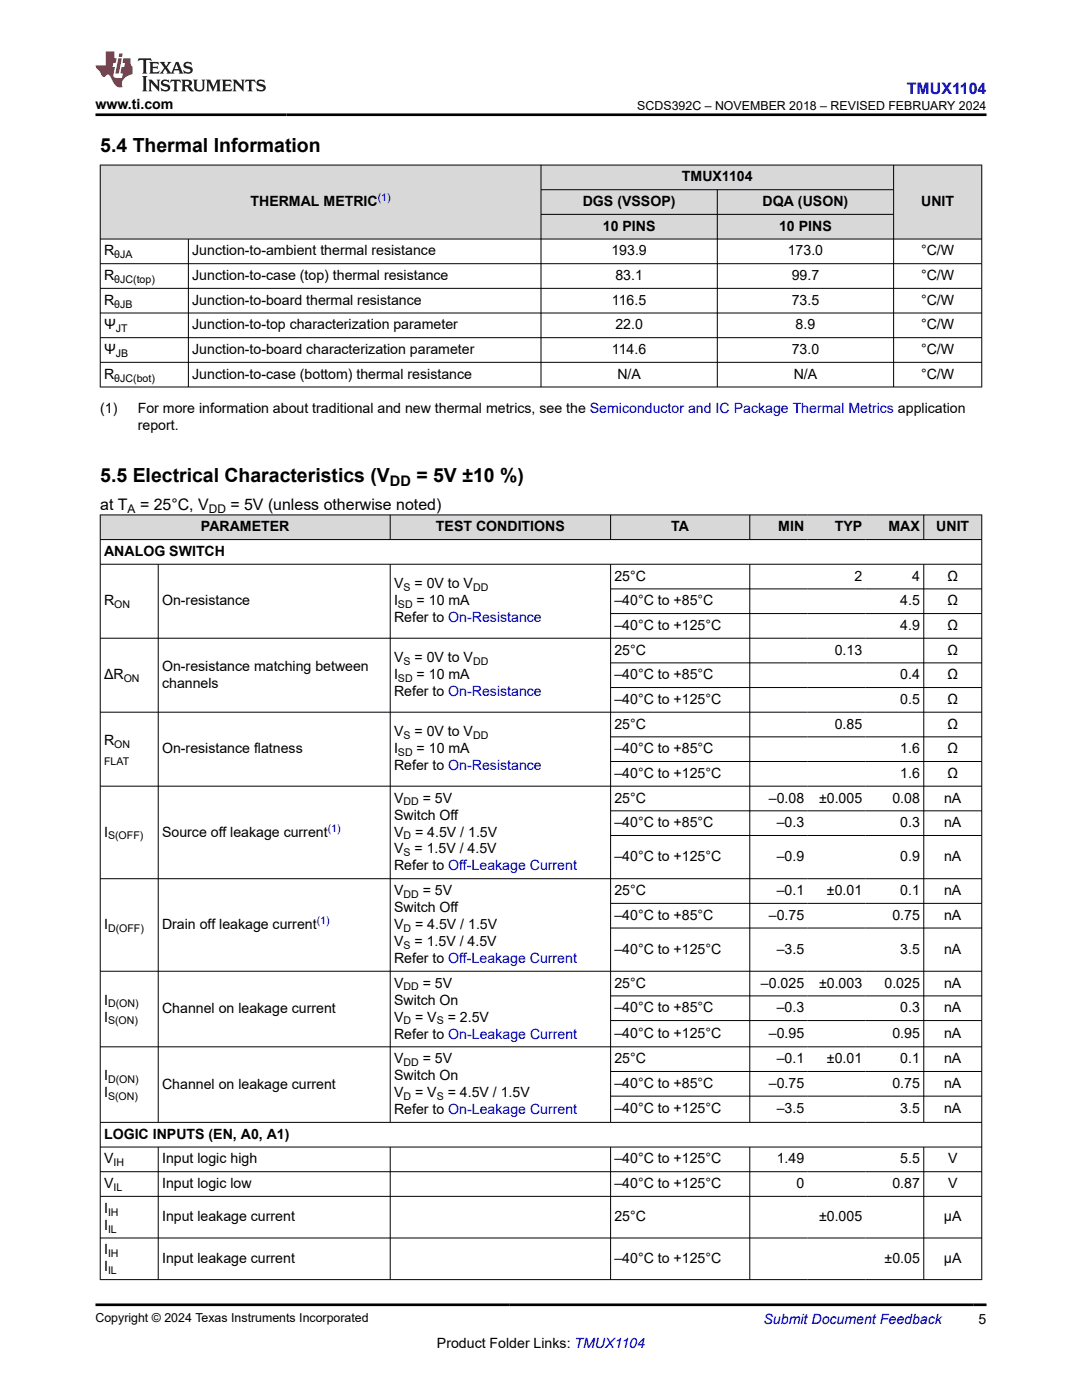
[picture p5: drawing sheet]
<svg xmlns="http://www.w3.org/2000/svg" width="216mm" height="279mm" viewBox="0 0 216 279" stroke-linecap="round" stroke-linejoin="round" font-family="sans-serif">
<defs><g id="words">
<g font-size="3.9">
<text x="20" y="30.3">5.4 Thermal Information</text>
<text x="20" y="96.3">5.5 Electrical Characteristics (V</text>
<text x="83.1" y="96.3">= 5V ±10 %)</text>
</g>
<text font-size="3.2" fill="#00f" x="181" y="18.7">TMUX1104</text>
<g font-size="3.2">
<text x="20" y="101.7">at T</text>
<text x="27.9" y="101.7">= 25°C, V</text>
<text x="46" y="101.7">= 5V (unless otherwise noted)</text>
</g>
<text font-size="2.9" x="77.8" y="97">DD</text>
<g font-size="2.8">
<text x="19" y="21.8">www.ti.com</text>
<text x="50" y="41.1">THERMAL METRIC</text>
<text x="116.3" y="41.1">DGS (VSSOP)</text>
<text x="136.1" y="36.2">TMUX1104</text>
<text x="152.2" y="41.1">DQA (USON)</text>
<text x="183.8" y="41.1">UNIT</text>
<text x="120.3" y="46.1">10 PINS</text>
<text x="155.5" y="46.1">10 PINS</text>
<text x="20.8" y="51">R</text>
<text x="38.4" y="51">Junction-to-ambient thermal resistance</text>
<text x="122" y="51">193.9</text>
<text x="157.2" y="51">173.0</text>
<text x="183.8" y="51">°C/W</text>
<text x="20.8" y="55.9">R</text>
<text x="38.4" y="55.9">Junction-to-case (top) thermal resistance</text>
<text x="122.8" y="55.9">83.1</text>
<text x="158" y="55.9">99.7</text>
<text x="183.8" y="55.9">°C/W</text>
<text x="20.8" y="60.8">R</text>
<text x="20.8" y="65.7">Ψ</text>
<text x="38.4" y="60.8">Junction-to-board thermal resistance</text>
<text x="38.4" y="65.7">Junction-to-top characterization parameter</text>
<text x="122.1" y="60.8">116.5</text>
<text x="122.8" y="65.7">22.0</text>
<text x="158" y="60.8">73.5</text>
<text x="158.8" y="65.7">8.9</text>
<text x="183.8" y="60.8">°C/W</text>
<text x="183.8" y="65.7">°C/W</text>
<text x="20.8" y="70.7">Ψ</text>
<text x="38.4" y="70.7">Junction-to-board characterization parameter</text>
<text x="122.1" y="70.7">114.6</text>
<text x="158" y="70.7">73.0</text>
<text x="183.8" y="70.7">°C/W</text>
<text x="20.8" y="75.6">R</text>
<text x="38.4" y="75.6">Junction-to-case (bottom) thermal resistance</text>
<text x="123.2" y="75.6">N/A</text>
<text x="158.4" y="75.6">N/A</text>
<text x="183.8" y="75.6">°C/W</text>
<text x="20" y="82.4">(1)</text>
<text x="27.5" y="82.4">For more information about traditional and new thermal metrics, see the Semiconductor and IC Package Thermal Metrics application</text>
<text x="27.5" y="85.8">report.</text>
<text x="40.1" y="106">PARAMETER</text>
<text x="87" y="106">TEST CONDITIONS</text>
<text x="133.9" y="106">TA</text>
<text x="155.3" y="106">MIN</text>
<text x="166.6" y="106">TYP</text>
<text x="177.3" y="106">MAX</text>
<text x="186.8" y="106">UNIT</text>
<text x="20.8" y="111">ANALOG SWITCH</text>
<text x="78.6" y="117.4">V</text>
<text x="82.7" y="117.4">= 0V to V</text>
<text x="122.6" y="115.9">25°C</text>
<text x="170.5" y="115.9">2</text>
<text x="182" y="115.9">4</text>
<text x="189.1" y="115.9">Ω</text>
<text x="20.8" y="120.8">R</text>
<text x="32.3" y="120.8">On-resistance</text>
<text x="78.6" y="120.8">I</text>
<text x="78.6" y="124.2">Refer to On-Resistance</text>
<text x="83.1" y="120.8">= 10 mA</text>
<text x="122.6" y="120.8">–40°C to +85°C</text>
<text x="122.6" y="125.7">–40°C to +125°C</text>
<text x="179.6" y="120.8">4.5</text>
<text x="179.6" y="125.7">4.9</text>
<text x="189.1" y="120.8">Ω</text>
<text x="189.1" y="125.7">Ω</text>
<text x="122.6" y="130.6">25°C</text>
<text x="166.6" y="130.6">0.13</text>
<text x="189.1" y="130.6">Ω</text>
<text x="20.8" y="135.6">ΔR</text>
<text x="32.3" y="133.9">On-resistance matching between</text>
<text x="32.3" y="137.3">channels</text>
<text x="78.6" y="135.6">I</text>
<text x="78.6" y="132.2">V</text>
<text x="82.7" y="132.2">= 0V to V</text>
<text x="83.1" y="135.6">= 10 mA</text>
<text x="122.6" y="135.6">–40°C to +85°C</text>
<text x="179.6" y="135.6">0.4</text>
<text x="189.1" y="135.6">Ω</text>
<text x="78.6" y="139">Refer to On-Resistance</text>
<text x="122.6" y="140.5">–40°C to +125°C</text>
<text x="179.6" y="140.5">0.5</text>
<text x="189.1" y="140.5">Ω</text>
<text x="20.8" y="148.6">R</text>
<text x="78.6" y="146.9">V</text>
<text x="82.7" y="146.9">= 0V to V</text>
<text x="122.6" y="145.4">25°C</text>
<text x="166.6" y="145.4">0.85</text>
<text x="189.1" y="145.4">Ω</text>
<text x="32.3" y="150.3">On-resistance flatness</text>
<text x="78.6" y="150.3">I</text>
<text x="78.6" y="153.7">Refer to On-Resistance</text>
<text x="83.1" y="150.3">= 10 mA</text>
<text x="122.6" y="150.3">–40°C to +85°C</text>
<text x="122.6" y="155.3">–40°C to +125°C</text>
<text x="179.6" y="150.3">1.6</text>
<text x="179.6" y="155.3">1.6</text>
<text x="189.1" y="150.3">Ω</text>
<text x="189.1" y="155.3">Ω</text>
<text x="78.6" y="160.2">V</text>
<text x="84.4" y="160.2">= 5V</text>
<text x="122.6" y="160.2">25°C</text>
<text x="153.4" y="160.2">–0.08</text>
<text x="163.4" y="160.2">±0.005</text>
<text x="178.1" y="160.2">0.08</text>
<text x="188.4" y="160.2">nA</text>
<text x="20.8" y="166.9">I</text>
<text x="32.3" y="166.9">Source off leakage current</text>
<text x="78.6" y="163.6">Switch Off</text>
<text x="78.6" y="166.9">V</text>
<text x="82.8" y="166.9">= 4.5V / 1.5V</text>
<text x="122.6" y="165.1">–40°C to +85°C</text>
<text x="155" y="165.1">–0.3</text>
<text x="179.6" y="165.1">0.3</text>
<text x="188.4" y="165.1">nA</text>
<text x="78.6" y="173.7">Refer to Off-Leakage Current</text>
<text x="78.6" y="170.3">V</text>
<text x="82.7" y="170.3">= 1.5V / 4.5V</text>
<text x="122.6" y="171.9">–40°C to +125°C</text>
<text x="155" y="171.9">–0.9</text>
<text x="179.6" y="171.9">0.9</text>
<text x="188.4" y="171.9">nA</text>
<text x="78.6" y="178.6">V</text>
<text x="84.4" y="178.6">= 5V</text>
<text x="122.6" y="178.6">25°C</text>
<text x="155" y="178.6">–0.1</text>
<text x="165" y="178.6">±0.01</text>
<text x="179.6" y="178.6">0.1</text>
<text x="188.4" y="178.6">nA</text>
<text x="20.8" y="185.4">I</text>
<text x="32.3" y="185.4">Drain off leakage current</text>
<text x="78.6" y="182">Switch Off</text>
<text x="78.6" y="185.4">V</text>
<text x="82.8" y="185.4">= 4.5V / 1.5V</text>
<text x="122.6" y="183.6">–40°C to +85°C</text>
<text x="153.4" y="183.6">–0.75</text>
<text x="178.1" y="183.6">0.75</text>
<text x="188.4" y="183.6">nA</text>
<text x="78.6" y="188.8">V</text>
<text x="82.7" y="188.8">= 1.5V / 4.5V</text>
<text x="122.6" y="190.3">–40°C to +125°C</text>
<text x="155" y="190.3">–3.5</text>
<text x="179.6" y="190.3">3.5</text>
<text x="188.4" y="190.3">nA</text>
<text x="78.6" y="192.2">Refer to Off-Leakage Current</text>
<text x="78.6" y="197.1">V</text>
<text x="84.4" y="197.1">= 5V</text>
<text x="122.6" y="197.1">25°C</text>
<text x="151.8" y="197.1">–0.025</text>
<text x="163.4" y="197.1">±0.003</text>
<text x="176.5" y="197.1">0.025</text>
<text x="188.4" y="197.1">nA</text>
<text x="20.8" y="200.5">I</text>
<text x="20.8" y="203.9">I</text>
<text x="32.3" y="202.2">Channel on leakage current</text>
<text x="78.6" y="200.5">Switch On</text>
<text x="78.6" y="203.9">V</text>
<text x="82.8" y="203.9">= V</text>
<text x="89.3" y="203.9">= 2.5V</text>
<text x="122.6" y="202">–40°C to +85°C</text>
<text x="155" y="202">–0.3</text>
<text x="179.6" y="202">0.3</text>
<text x="188.4" y="202">nA</text>
<text x="78.6" y="207.3">Refer to On-Leakage Current</text>
<text x="122.6" y="207.1">–40°C to +125°C</text>
<text x="153.4" y="207.1">–0.95</text>
<text x="178.1" y="207.1">0.95</text>
<text x="188.4" y="207.1">nA</text>
<text x="20.8" y="215.6">I</text>
<text x="78.6" y="212.2">V</text>
<text x="78.6" y="215.6">Switch On</text>
<text x="84.4" y="212.2">= 5V</text>
<text x="122.6" y="212.2">25°C</text>
<text x="155" y="212.2">–0.1</text>
<text x="165" y="212.2">±0.01</text>
<text x="179.6" y="212.2">0.1</text>
<text x="188.4" y="212.2">nA</text>
<text x="20.8" y="219">I</text>
<text x="32.3" y="217.3">Channel on leakage current</text>
<text x="78.6" y="219">V</text>
<text x="82.8" y="219">= V</text>
<text x="89.3" y="219">= 4.5V / 1.5V</text>
<text x="122.6" y="217.1">–40°C to +85°C</text>
<text x="153.4" y="217.1">–0.75</text>
<text x="178.1" y="217.1">0.75</text>
<text x="188.4" y="217.1">nA</text>
<text x="20.8" y="227.3">LOGIC INPUTS (EN, A0, A1)</text>
<text x="78.6" y="222.3">Refer to On-Leakage Current</text>
<text x="122.6" y="222.2">–40°C to +125°C</text>
<text x="155" y="222.2">–3.5</text>
<text x="179.6" y="222.2">3.5</text>
<text x="188.4" y="222.2">nA</text>
<text x="20.8" y="232.2">V</text>
<text x="32.3" y="232.2">Input logic high</text>
<text x="122.6" y="232.2">–40°C to +125°C</text>
<text x="155" y="232.2">1.49</text>
<text x="179.6" y="232.2">5.5</text>
<text x="189.2" y="232.2">V</text>
<text x="20.8" y="237.1">V</text>
<text x="32.3" y="237.1">Input logic low</text>
<text x="122.6" y="237.1">–40°C to +125°C</text>
<text x="158.9" y="237.1">0</text>
<text x="178.1" y="237.1">0.87</text>
<text x="189.2" y="237.1">V</text>
<text x="20.8" y="242">I</text>
<text x="20.8" y="245.4">I</text>
<text x="32.3" y="243.7">Input leakage current</text>
<text x="122.6" y="243.7">25°C</text>
<text x="163.4" y="243.7">±0.005</text>
<text x="188.4" y="243.7">µA</text>
<text x="20.8" y="250.3">I</text>
<text x="20.8" y="253.7">I</text>
<text x="32.3" y="252">Input leakage current</text>
<text x="122.6" y="252">–40°C to +125°C</text>
<text x="176.5" y="252">±0.05</text>
<text x="188.4" y="252">µA</text>
<text x="87.2" y="269">Product Folder Links: TMUX1104</text>
<text x="195.3" y="264.2">5</text>
</g>
<text font-size="2.8" fill="#00f" x="152.4" y="264.2">Submit Document Feedback</text>
<g font-size="2.5">
<text x="127.2" y="21.9">SCDS392C – NOVEMBER 2018 – REVISED FEBRUARY 2024</text>
<text x="19" y="263.9">Copyright © 2024 Texas Instruments Incorporated</text>
</g>
<g font-size="2.4">
<text x="25.5" y="102.3">A</text>
<text x="41.7" y="102.3">DD</text>
</g>
<g font-size="2.1" fill="#00f">
<text x="75.4" y="40.2">(1)</text>
<text x="65.4" y="166">(1)</text>
<text x="63.2" y="184.5">(1)</text>
</g>
<g font-size="2.1">
<text x="22.8" y="51.5">θJA</text>
<text x="22.8" y="56.5">θJC(top)</text>
<text x="22.8" y="61.4">θJB</text>
<text x="23.1" y="66.3">JT</text>
<text x="23.1" y="71.2">JB</text>
<text x="22.8" y="76.1">θJC(bot)</text>
<text x="80.5" y="118">S</text>
<text x="94.4" y="118">DD</text>
<text x="22.8" y="121.4">ON</text>
<text x="79.4" y="121.4">SD</text>
<text x="24.7" y="136.1">ON</text>
<text x="79.4" y="136.1">SD</text>
<text x="80.5" y="132.7">S</text>
<text x="94.4" y="132.7">DD</text>
<text x="22.8" y="149.2">ON</text>
<text x="80.5" y="147.5">S</text>
<text x="94.4" y="147.5">DD</text>
<text x="20.8" y="152.6">FLAT</text>
<text x="79.4" y="150.9">SD</text>
<text x="80.5" y="160.7">DD</text>
<text x="21.6" y="167.5">S(OFF)</text>
<text x="80.5" y="167.5">D</text>
<text x="80.5" y="170.9">S</text>
<text x="80.5" y="179.2">DD</text>
<text x="21.6" y="186">D(OFF)</text>
<text x="80.5" y="186">D</text>
<text x="80.5" y="189.4">S</text>
<text x="80.5" y="197.7">DD</text>
<text x="21.6" y="201.1">D(ON)</text>
<text x="21.6" y="204.4">S(ON)</text>
<text x="80.5" y="204.4">D</text>
<text x="87.1" y="204.4">S</text>
<text x="80.5" y="212.8">DD</text>
<text x="21.6" y="216.1">D(ON)</text>
<text x="21.6" y="219.5">S(ON)</text>
<text x="80.5" y="219.5">D</text>
<text x="87.1" y="219.5">S</text>
<text x="22.6" y="232.8">IH</text>
<text x="22.6" y="237.7">IL</text>
<text x="21.6" y="242.6">IH</text>
<text x="21.6" y="246">IL</text>
<text x="21.6" y="250.9">IH</text>
<text x="21.6" y="254.3">IL</text>
</g>
</g></defs>
<g fill="#d8d8d8">
<path d="M20 32.9h175.9v5h-175.9z" fill-rule="evenodd"/>
<path d="M20.1 33h87.8v14.6h-87.8z" fill-rule="evenodd"/>
<path d="M108 33h70.2v4.8h-70.2z" fill-rule="evenodd"/>
<path d="M178.4 33h17.4v14.6h-17.4z" fill-rule="evenodd"/>
<path d="M108 37.9h35.1v4.8h-35.1z" fill-rule="evenodd"/>
<path d="M143.2 37.9h35v4.8h-35z" fill-rule="evenodd"/>
<path d="M108 42.8h35.1v4.8h-35.1z" fill-rule="evenodd"/>
<path d="M143.2 42.8h35v4.8h-35z" fill-rule="evenodd"/>
</g>
<g fill="none" stroke="#000" stroke-width=".2">
<path d="M19.9 32.9h176.1M20 32.9v44.4M107.9 32.9v44.4M107.9 37.9h70.5M143.1 37.9v39.4M178.3 32.9v44.4M195.9 32.9v44.4M19.9 47.7h176.1M19.9 52.6h176.1M19.9 57.5h176.1M37.6 47.7v29.6M107.9 42.8h70.5"/>
<path d="M19.9 62.5h176.1M19.9 67.4h176.1M19.9 72.3h176.1M19.9 77.2h176.1"/>
</g>
<g fill="#d8d8d8">
<path d="M20 102.8h175.9v4.9h-175.9z" fill-rule="evenodd"/>
<path d="M20.1 102.8h57.7v4.8h-57.7z" fill-rule="evenodd"/>
<path d="M77.9 102.8h43.9v4.8h-43.9z" fill-rule="evenodd"/>
<path d="M121.9 102.8h27.6v4.8h-27.6z" fill-rule="evenodd"/>
<path d="M149.7 102.8h11.5v4.8h-11.5z" fill-rule="evenodd"/>
<path d="M161.2 102.8h11.6v4.8h-11.6z" fill-rule="evenodd"/>
<path d="M172.8 102.8h11.5v4.8h-11.5z" fill-rule="evenodd"/>
<path d="M184.4 102.8h11.4v4.8h-11.4z" fill-rule="evenodd"/>
</g>
<g fill="none" stroke="#000" stroke-width=".2">
<path d="M19.9 102.8h176.1M19.9 107.7h176.1M19.9 112.6h176.1M20 102.7v152.7M31.6 112.6v111.5M77.9 102.7v5M77.9 112.6v111.5M121.8 102.7v5M121.8 112.6v111.5M121.8 117.5h74.2M149.6 102.7v5M149.6 112.6v111.5"/>
<path d="M184.3 102.7v5M184.3 112.6v111.5M195.9 102.7v152.7M121.8 122.4h74.2M121.8 132.3h74.2M121.8 137.2h74.2M196 127.4h-176.1M19.9 142.1h176.1M121.8 147.1h74.2M121.8 152h74.2M196 156.9h-176.1M121.8 161.8h74.2"/>
<path d="M121.8 166.7h74.2M196 175.4h-176.1M121.8 180.3h74.2M121.8 185.2h74.2M121.8 198.8h74.2M196 193.8h-176.1M121.8 203.7h74.2M121.8 213.8h74.2M121.8 218.8h74.2M196 208.9h-176.1M19.9 228.9h176.1M19.9 233.8h176.1"/>
<path d="M19.9 238.8h176.1M31.6 228.9v26.5M77.9 228.9v26.5M121.8 228.9v26.5M149.6 228.9v26.5M184.3 228.9v26.5M196 224h-176.1M19.9 247.1h176.1M19.9 255.4h176.1"/>
</g>
<path d="M27.7 11.6l-.2 .6 .5-.2h.6v.1v2.2l-.2 .4h1l-.2-.4v-2.2v-.1h.5l.5 .2-.1-.6zM29.8 12.4l.2 .3v1.6l-.2 .4h1.9l.1-.6a1.08 1.08 0 0 1-1.3 .2v-.7h.6l.4 .2v-.7l-.4 .2h-.6v-.5l.2-.2a1 1 0 0 1 1 .3l-.1-.5zM31.8 12.4l1 1.1-1 1.2h.9l-.2-.2 .4-.8 .5 .8-.2 .2h1.6l-.2-.2 .1-.5h1l.1 .5-.1 .2h.9l-.2-.4-.8-1.9h-.5l-1 2.1-.8-1.1 .9-1h-.8l.2 .2-.5 .6-.3-.6 .1-.2zM35.2 12.8l.4 1h-.8zM36.8 12.5a.65 .65 0 0 0-.2 .7 .65 .65 0 0 0 .6 .5l.7 .1 .1 .3a.79 .79 0 0 1-.7 .4 .79 .79 0 0 1-.7-.5l.1 .7 .2-.1a.93 .93 0 0 0 1.1 0 .93 .93 0 0 0 .4-.9 1.46 1.46 0 0 0-1.2-.6l-.1-.3a1.09 1.09 0 0 1 1.2 .2l-.2-.6-.1 .1-.6-.2zM28.4 15.2l.2 .4v2.2l-.2 .4h1l-.2-.4v-2.2l.2-.4zM29.6 15.9l.2 .4v1.5l-.2 .4h.8l-.3-.4v-1.3l1.7 1.8v-2l.2-.4h-.8l.2 .2 .1 1.1-1.2-1.3zM32.3 16a.65 .65 0 0 0-.2 .8 .65 .65 0 0 0 .7 .4l.6 .2 .1 .2a.79 .79 0 0 1-.7 .4 .79 .79 0 0 1-.7-.5l.1 .7 .2-.1a.93 .93 0 0 0 1.1 .1 .93 .93 0 0 0 .4-1 1.46 1.46 0 0 0-1.2-.5l-.1-.4a1.09 1.09 0 0 1 1.2 .2l-.2-.6-.1 .1-.6-.1zM34.1 15.9l-.1 .6a.63 .63 0 0 1 .7-.3l.1 1.6-.3 .4h1l-.2-.4v-1.6a.66 .66 0 0 1 .8 .3l-.1-.6zM36.2 15.9l.2 .4v1.5l-.2 .4h.9l-.2-.2v-.7h.5l.1 .2a.79 .79 0 0 0 1.2 .6l-1-.9a.61 .61 0 0 0 .6-.6 .61 .61 0 0 0-.5-.7zM36.9 16.2h.2a.47 .47 0 0 1 .5 .1 .47 .47 0 0 1 .1 .5l-.2 .1-.6 .1zM38.5 15.9l.2 .2a2.27 2.27 0 0 0 .4 2 1.04 1.04 0 0 0 1.7-.7v-1.3l.2-.2h-.8l.2 .4v1.1a.6 .6 0 0 1-.6 .6 .6 .6 0 0 1-.6-.6v-1.1l.3-.4zM41.1 15.9l.2 .4v1.5l-.2 .4h.7l-.2-.4v-1.4l.9 1.9 .8-1.9v1.4l-.2 .4h1l-.3-.4v-1.5l.3-.4h-.8l-.7 1.5-.7-1.5zM44.3 15.9l.2 .4v1.5l-.2 .4h1.9l.1-.6a1.09 1.09 0 0 1-1.3 .2v-.7h.6l.4 .2v-.6l-.4 .2h-.6v-.6l.2-.1a1.01 1.01 0 0 1 1 .3l-.1-.6zM46.4 15.9l.3 .4v1.5l-.3 .4h.8l-.2-.4v-1.3l1.6 1.8v-2l.2-.4h-.7l.2 .2v1.1l-1.2-1.3zM49 15.9l-.1 .6a.63 .63 0 0 1 .8-.3v1.6l-.3 .4h1l-.2-.4v-1.6a.66 .66 0 0 1 .8 .3l-.1-.6zM51.4 16a.65 .65 0 0 0-.2 .8 .65 .65 0 0 0 .6 .4l.6 .2 .2 .2a.79 .79 0 0 1-.8 .4 .79 .79 0 0 1-.6-.5l.1 .7 .2-.1a.93 .93 0 0 0 1 .1 .93 .93 0 0 0 .5-1 1.46 1.46 0 0 0-1.3-.5l-.1-.4a1.09 1.09 0 0 1 1.3 .2l-.2-.6-.2 .1-.5-.1z" fill="#231f20"/>
<path d="M21.1 10.3v2.7h-2.1l.1 .4 .9 1a.95 .95 0 0 0 .9 .9 .59 .59 0 0 1 .6-.4 .59 .59 0 0 1 .5 .3l.4 .8a1.59 1.59 0 0 0 2.1 1.4 1.61 1.61 0 0 1 1-2.3l1-.3-.1-1.5a1.59 1.59 0 0 1-.4-1.7h-1.4l-.2 .9h.5l-.1 .9h-.5l-.2 .9v.3l.4 .1-.2 .9h-.6a.73 .73 0 0 1-1.1-.7l.3-1.5h-.5l.2-.9h.5l.2-.9h-.5v-1.3zM23.6 11.6l-.6 3.1h.7l.6-3.1zM23.8 10.7l-.1 .6h.7l.1-.6z" fill="#ed1c24"/>
<path d="M19 22.9h177.8M19 260.4h177.8" fill="none" stroke="#000" stroke-width=".53"/>
<use href="#words"/>
</svg>
